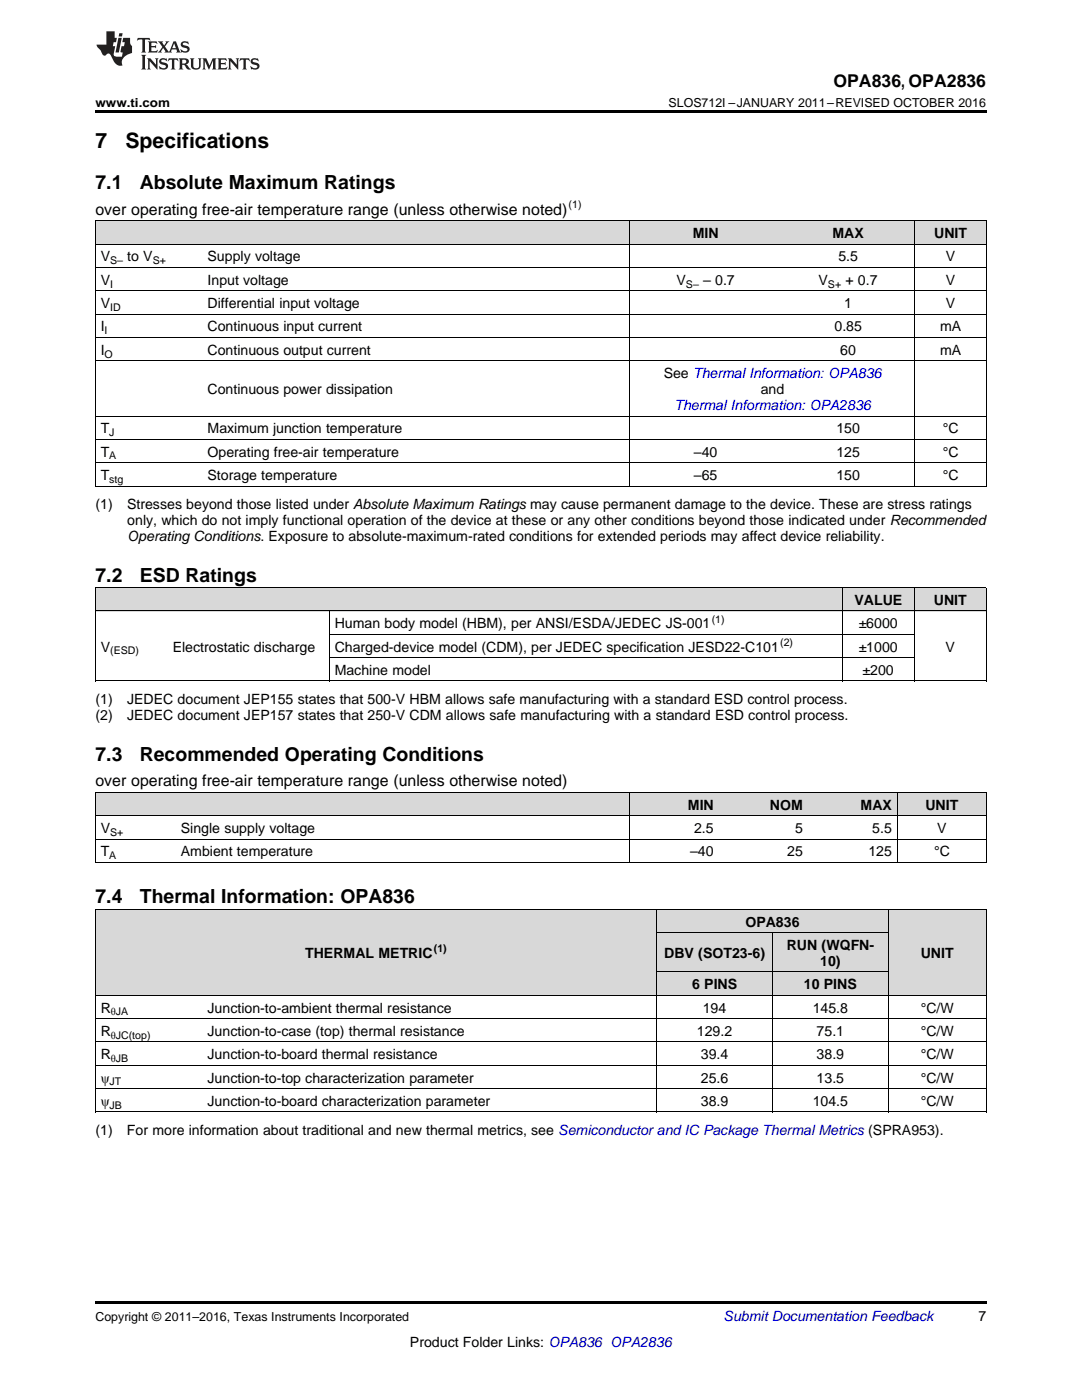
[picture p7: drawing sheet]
<svg xmlns="http://www.w3.org/2000/svg" width="216mm" height="279mm" viewBox="0 0 216 279" stroke-linecap="round" stroke-linejoin="round" font-family="sans-serif">
<defs><g id="words">
<g font-size="4.2">
<text x="19" y="29.6">7</text>
<text x="25" y="29.6">Specifications</text>
</g>
<g font-size="3.9">
<text x="19" y="37.7">7.1</text>
<text x="27.9" y="37.7">Absolute Maximum Ratings</text>
<text x="19" y="116.1">7.2</text>
<text x="27.9" y="116.1">ESD Ratings</text>
<text x="19" y="151.8">7.3</text>
<text x="27.9" y="151.8">Recommended Operating Conditions</text>
<text x="19" y="180.3">7.4</text>
<text x="27.9" y="180.3">Thermal Information: OPA836</text>
</g>
<text font-size="3.5" x="166.3" y="17.3">OPA836, OPA2836</text>
<g font-size="3.2">
<text x="19" y="42.9">over operating free-air temperature range (unless otherwise noted)</text>
<text x="19" y="157">over operating free-air temperature range (unless otherwise noted)</text>
</g>
<g font-size="2.8">
<text x="138.3" y="47.5">MIN</text>
<text x="166.1" y="47.5">MAX</text>
<text x="186.4" y="47.5">UNIT</text>
<text x="20.1" y="52.2">V</text>
<text x="25.4" y="52.2">to V</text>
<text x="41.4" y="52.2">Supply voltage</text>
<text x="167.3" y="52.2">5.5</text>
<text x="188.7" y="52.2">V</text>
<text x="20.1" y="56.8">V</text>
<text x="41.4" y="56.8">Input voltage</text>
<text x="135" y="56.8">V</text>
<text x="140.3" y="56.8">– 0.7</text>
<text x="163.3" y="56.8">V</text>
<text x="168.7" y="56.8">+ 0.7</text>
<text x="188.7" y="56.8">V</text>
<text x="20.1" y="61.5">V</text>
<text x="41.4" y="61.5">Differential input voltage</text>
<text x="168.5" y="61.5">1</text>
<text x="188.7" y="61.5">V</text>
<text x="20.1" y="66.1">I</text>
<text x="20.1" y="70.8">I</text>
<text x="41.4" y="66.1">Continuous input current</text>
<text x="41.4" y="70.8">Continuous output current</text>
<text x="166.5" y="66.1">0.85</text>
<text x="167.7" y="70.8">60</text>
<text x="187.6" y="66.1">mA</text>
<text x="187.6" y="70.8">mA</text>
<text x="132.4" y="75.5">See Thermal Information: OPA836</text>
<text x="41.4" y="78.6">Continuous power dissipation</text>
<text x="151.8" y="78.6">and</text>
<text x="20.1" y="86.5">T</text>
<text x="41.4" y="86.5">Maximum junction temperature</text>
<text x="166.9" y="86.5">150</text>
<text x="188.1" y="86.5">°C</text>
<text x="20.1" y="91.1">T</text>
<text x="20.1" y="95.8">T</text>
<text x="41.4" y="91.1">Operating free-air temperature</text>
<text x="41.4" y="95.8">Storage temperature</text>
<text x="138.5" y="91.1">–40</text>
<text x="138.5" y="95.8">–65</text>
<text x="166.9" y="91.1">125</text>
<text x="166.9" y="95.8">150</text>
<text x="188.1" y="91.1">°C</text>
<text x="188.1" y="95.8">°C</text>
<text x="19" y="101.6">(1)</text>
<text x="25.4" y="101.6">Stresses beyond those listed under Absolute Maximum Ratings may cause permanent damage to the device. These are stress ratings</text>
<text x="25.4" y="104.8">only, which do not imply functional operation of the device at these or any other conditions beyond those indicated under Recommended</text>
<text x="25.4" y="108">Operating Conditions. Exposure to absolute-maximum-rated conditions for extended periods may affect device reliability.</text>
<text x="66.8" y="125.4">Human body model (HBM), per ANSI/ESDA/JEDEC JS-001</text>
<text x="170.5" y="120.7">VALUE</text>
<text x="171.3" y="125.4">±6000</text>
<text x="186.3" y="120.7">UNIT</text>
<text x="20.1" y="130">V</text>
<text x="34.5" y="130">Electrostatic discharge</text>
<text x="66.8" y="130">Charged-device model (CDM), per JEDEC specification JESD22-C101</text>
<text x="171.3" y="130">±1000</text>
<text x="188.7" y="130">V</text>
<text x="66.8" y="134.7">Machine model</text>
<text x="172.1" y="134.7">±200</text>
<text x="19" y="140.5">(1)</text>
<text x="19" y="143.7">(2)</text>
<text x="25.4" y="140.5">JEDEC document JEP155 states that 500-V HBM allows safe manufacturing with a standard ESD control process.</text>
<text x="25.4" y="143.7">JEDEC document JEP157 states that 250-V CDM allows safe manufacturing with a standard ESD control process.</text>
<text x="137.3" y="161.6">MIN</text>
<text x="153.6" y="161.6">NOM</text>
<text x="171.7" y="161.6">MAX</text>
<text x="184.6" y="161.6">UNIT</text>
<text x="20.1" y="166.3">V</text>
<text x="36.1" y="166.3">Single supply voltage</text>
<text x="138.5" y="166.3">2.5</text>
<text x="158.6" y="166.3">5</text>
<text x="174.1" y="166.3">5.5</text>
<text x="187" y="166.3">V</text>
<text x="20.1" y="170.9">T</text>
<text x="36.1" y="170.9">Ambient temperature</text>
<text x="137.7" y="170.9">–40</text>
<text x="157.1" y="170.9">25</text>
<text x="173.3" y="170.9">125</text>
<text x="186.4" y="170.9">°C</text>
<text x="148.7" y="184.9">OPA836</text>
<text x="60.9" y="191.2">THERMAL METRIC</text>
<text x="132.5" y="191.2">DBV (SOT23-6)</text>
<text x="157" y="189.6">RUN (WQFN-</text>
<text x="183.7" y="191.2">UNIT</text>
<text x="138.1" y="197.4">6 PINS</text>
<text x="160.4" y="197.4">10 PINS</text>
<text x="163.7" y="192.8">10)</text>
<text x="20.1" y="202.1">R</text>
<text x="41.4" y="202.1">Junction-to-ambient thermal resistance</text>
<text x="140.2" y="202.1">194</text>
<text x="162.2" y="202.1">145.8</text>
<text x="183.7" y="202.1">°C/W</text>
<text x="20.1" y="206.7">R</text>
<text x="41.4" y="206.7">Junction-to-case (top) thermal resistance</text>
<text x="139.1" y="206.7">129.2</text>
<text x="162.9" y="206.7">75.1</text>
<text x="183.7" y="206.7">°C/W</text>
<text x="20.1" y="211.4">R</text>
<text x="41.4" y="211.4">Junction-to-board thermal resistance</text>
<text x="139.8" y="211.4">39.4</text>
<text x="162.9" y="211.4">38.9</text>
<text x="183.7" y="211.4">°C/W</text>
<text x="20.1" y="216">ψ</text>
<text x="20.1" y="220.7">ψ</text>
<text x="41.4" y="216">Junction-to-top characterization parameter</text>
<text x="41.4" y="220.7">Junction-to-board characterization parameter</text>
<text x="139.8" y="216">25.6</text>
<text x="139.8" y="220.7">38.9</text>
<text x="162.2" y="220.7">104.5</text>
<text x="162.9" y="216">13.5</text>
<text x="183.7" y="216">°C/W</text>
<text x="183.7" y="220.7">°C/W</text>
<text x="19" y="226.6">(1)</text>
<text x="25.3" y="226.6">For more information about traditional and new thermal metrics, see Semiconductor and IC Package Thermal Metrics (SPRA953).</text>
<text x="195.3" y="263.6">7</text>
<text x="81.8" y="268.9">Product Folder Links: OPA836 OPA2836</text>
</g>
<text font-size="2.8" fill="#00f" x="134.6" y="81.8">Thermal Information: OPA2836</text>
<text font-size="2.8" fill="#0000c8" x="144.4" y="263.6">Submit Documentation Feedback</text>
<g font-size="2.5">
<text x="19" y="21.4">www.ti.com</text>
<text x="133.4" y="21.4">SLOS712I –JANUARY 2011–REVISED OCTOBER 2016</text>
<text x="19" y="263.6">Copyright © 2011–2016, Texas Instruments Incorporated</text>
</g>
<g font-size="2.1">
<text x="113.5" y="41.6">(1)</text>
<text x="22" y="52.7">S–</text>
<text x="30.5" y="52.7">S+</text>
<text x="22" y="57.4">I</text>
<text x="136.9" y="57.4">S–</text>
<text x="165.2" y="57.4">S+</text>
<text x="22" y="62.1">ID</text>
<text x="20.9" y="66.7">I</text>
<text x="20.9" y="71.4">O</text>
<text x="21.8" y="87">J</text>
<text x="21.8" y="91.7">A</text>
<text x="21.8" y="96.3">stg</text>
<text x="142" y="124.2">(1)</text>
<text x="22" y="130.6">(ESD)</text>
<text x="155.7" y="128.9">(2)</text>
<text x="22" y="166.8">S+</text>
<text x="21.8" y="171.5">A</text>
<text x="86.6" y="190">(1)</text>
<text x="22.1" y="202.6">θJA</text>
<text x="22.1" y="207.3">θJC(top)</text>
<text x="22.1" y="211.9">θJB</text>
<text x="21.9" y="216.6">JT</text>
<text x="21.9" y="221.3">JB</text>
</g>
</g></defs>
<g fill="#d8d8d8">
<path d="M19 181.5h21.4v17.2h-21.4z"/>
<path d="M40.4 181.5h90.7v17.2h-90.7z"/>
<path d="M177.3 181.5h19.5v17.2h-19.5z"/>
<path d="M131.1 194h23.1v4.7h-23.1z"/>
<path d="M154.2 194h23.1v4.7h-23.1z"/>
<path d="M131.1 186.2h23.1v7.8h-23.1z"/>
<path d="M154.2 186.2h23.1v7.8h-23.1z"/>
<path d="M131.1 181.5h23.1v4.7h-23.1z"/>
<path d="M154.2 181.5h23.1v4.7h-23.1z"/>
<path d="M19 158.2h16v4.7h-16z"/>
<path d="M35 158.2h90.7v4.7h-90.7z"/>
<path d="M125.7 158.2h17.8v4.7h-17.8z"/>
<path d="M143.5 158.2h17.8v4.7h-17.8z"/>
<path d="M161.3 158.2h17.8v4.7h-17.8z"/>
<path d="M179.1 158.2h17.7v4.7h-17.7z"/>
<path d="M19 117.3h14.4v4.7h-14.4z"/>
<path d="M33.4 117.3h32.3v4.7h-32.3z"/>
<path d="M65.7 117.3h102.4v4.7h-102.4z"/>
<path d="M168.1 117.3h14.4v4.7h-14.4z"/>
<path d="M182.5 117.3h14.3v4.7h-14.3z"/>
<path d="M19 44.1h21.4v4.7h-21.4z"/>
<path d="M40.4 44.1h1.8v4.7h-1.8z"/>
<path d="M42.2 44.1h83.5v4.7h-83.5z"/>
<path d="M125.7 44.1h30.2v4.7h-30.2z"/>
<path d="M155.9 44.1h26.7v4.7h-26.7z"/>
<path d="M182.6 44.1h14.2v4.7h-14.2z"/>
</g>
<g fill="#000">
<path d="M19 22h177.8v.5h-177.8zM19 135.9l.2 .1zM65.6 135.9l.1 .1zM168 135.9l.1 .1zM182.4 135.9l.1 .1zM196.7 135.9l.1 .1zM19 172.2h.2zM125.6 172.2h.1zM179 172.2h.1zM196.7 172.2h.1zM19 221.9l.2 .1zM131 221.9l.1 .1z"/>
<path d="M154.1 221.9l.1 .1zM177.2 221.9l.1 .1zM196.7 221.9l.1 .1zM19 259.7h177.8v.5h-177.8z"/>
</g>
<g fill="none" stroke="#000" stroke-width=".2">
<path d="M19 58h177.8M19 53.4h177.8M19 48.7h177.8M19 44.1h177.8M19.1 44.1v52.9M125.7 44.1v52.9M182.5 44.1v52.9M196.8 44.1v52.9M19 72h177.8M19 67.4h177.8M19 62.7h177.8M19 97h177.8"/>
<path d="M19 92.3h177.8M19 87.7h177.8M19 83h177.8M19 117.3h177.8M19.1 117.3v18.7M168 117.3v18.7M182.4 117.3v18.7M196.8 117.3v18.7M19 135.9h177.8M19 121.9h177.8M65.7 122v14M65.7 131.3h116.8"/>
<path d="M65.7 126.6h116.8M19 158.2h177.8M19.1 158.2v14M125.7 158.2v14M179 158.2v14M196.8 158.2v14M19 172.1h177.8M19 167.5h177.8M19 162.8h177.8M19 181.5h177.8v40.5M19 198.6h177.8M19.1 181.5v40.5"/>
<path d="M131 181.5v40.5M131.1 194h46.2M131.1 186.1h46.2M154.1 186.2v35.8M177.2 181.5v40.5M19 217.3h177.8M19 212.6h177.8M19 207.9h177.8M19 203.3h177.8M19 221.9h177.8"/>
</g>
<g fill="#231f20">
<path d="M27.5 7.6l-.1 .5 .4-.2h.6v.1v2.1l-.2 .4h1l-.3-.4v-2.1l.1-.1h.5l.5 .2-.2-.5zM29.5 8.3l.2 .3v1.5l-.2 .4h1.8l.2-.6a1.04 1.04 0 0 1-1.3 .2v-.7h.6l.3 .2v-.6l-.3 .2h-.6v-.6l.8-.1 .4 .3-.2-.5zM31.5 8.3l.9 1.1-.9 1.1h.8l-.2-.2 .5-.7 .4 .7-.2 .2h1.5l-.1-.2 .1-.4h.9l.1 .4-.2 .2h1l-.3-.3-.7-1.9h-.5l-.9 2-.8-1 .9-1h-.8l.1 .3-.3 .5-.4-.6 .2-.2zM34.7 8.6l.4 1h-.7zM36.3 8.4a.63 .63 0 0 0-.2 .7 .63 .63 0 0 0 .6 .4l.6 .2 .1 .2a.75 .75 0 0 1-.7 .4 .75 .75 0 0 1-.6-.5l.1 .7 .1-.1a1.11 1.11 0 0 0 1.5-.6 1.13 1.13 0 0 0-1.2-.8l-.1-.4a1.04 1.04 0 0 1 1.2 .2l-.2-.5-.1 .1-.5-.2zM28.2 10.9l.2 .4v2.2l-.2 .4h1l-.3-.4v-2.2l.3-.4zM29.3 11.6l.3 .4v1.5l-.3 .4h.8l-.2-.4v-1.3l1.5 1.7v-1.9l.2-.4h-.7l.2 .4v.9l-1.1-1.3zM32 11.8a.62 .62 0 0 0-.2 .7 .62 .62 0 0 0 .6 .4l.6 .1 .1 .3a.76 .76 0 0 1-.7 .3 .76 .76 0 0 1-.6-.4l.1 .7 .1-.1a1.11 1.11 0 0 0 1.5-.6 1.13 1.13 0 0 0-1.2-.8l-.1-.4a1.04 1.04 0 0 1 1.2 .2l-.2-.6-.1 .1-.5-.1zM33.7 11.6l-.2 .6a.61 .61 0 0 1 .8-.3v1.6l-.2 .4h.9l-.2-.4v-1.6a.63 .63 0 0 1 .8 .3l-.2-.6zM35.6 11.6l.3 .4v1.5l-.3 .4h1l-.2-.2v-.8l.5 .2a.76 .76 0 0 0 1.2 .7l-1-1a.58 .58 0 0 0 .6-.5 .58 .58 0 0 0-.5-.6zM36.4 11.9h.1a.45 .45 0 0 1 .5 .1 .45 .45 0 0 1 .1 .5l-.7 .2zM37.9 11.6l.2 .2a2.17 2.17 0 0 0 .3 1.9 .99 .99 0 0 0 1.6-.6v-1.1l.2-.4h-.7l.2 .2a1.92 1.92 0 0 1-.2 1.8 .6 .6 0 0 1-.9-.5v-1.1l.2-.4zM40.4 11.6l.2 .4v1.5l-.2 .4h.7l-.2-.4v-1.4l.8 1.8 .8-1.8v1.4l-.2 .4h.9l-.2-.4v-1.5l.2-.4h-.8l-.6 1.5-.6-1.5zM43.4 11.6l.2 .4v1.5l-.2 .4h1.8l.2-.6a1.04 1.04 0 0 1-1.3 .1v-.6h.5l.4 .2v-.6l-.4 .2h-.5v-.7h.8l.3 .3-.1-.6zM45.5 11.6l.2 .4v1.5l-.2 .4h.7l-.2-.4v-1.3l1.5 1.7v-1.9l.2-.4h-.7l.2 .4v.9l-1.1-1.3zM47.9 11.6l-.1 .6a.61 .61 0 0 1 .8-.3v1.6l-.3 .4h1l-.3-.4 .1-1.6a.63 .63 0 0 1 .7 .3l-.1-.6zM50.2 11.8a.62 .62 0 0 0-.2 .7 .62 .62 0 0 0 .6 .4l.6 .1 .2 .3a.76 .76 0 0 1-.8 .3 .76 .76 0 0 1-.6-.4l.1 .7 .2-.1a1.11 1.11 0 0 0 1.5-.6 1.13 1.13 0 0 0-1.3-.8l-.1-.4a1.04 1.04 0 0 1 1.2 .2l-.1-.6-.2 .1-.5-.1z"/>
<path d="M21.2 6.3v2.6h-1.9l.1 .4 .7 .9a.91 .91 0 0 0 1 .8 .56 .56 0 0 1 .5-.3 .56 .56 0 0 1 .5 .3l.4 .8a1.53 1.53 0 0 0 1.9 1.2 1.54 1.54 0 0 1 1-2.1l.9-.3v-1.4a1.52 1.52 0 0 1-.3-1.6h-1.4l-.2 .8h.5l-.2 .8h-.4l-.2 1v.2l.4 .1-.2 .8a1.93 1.93 0 0 1-1.6-.3l.3-1.8h-.5l.2-.8h.4l.2-.8h-.4v-1.3zM23.6 7.6l-.6 2.9h.7l.6-2.9zM23.8 6.6l-.1 .7h.6l.2-.7z"/>
</g>
<use href="#words"/>
</svg>
